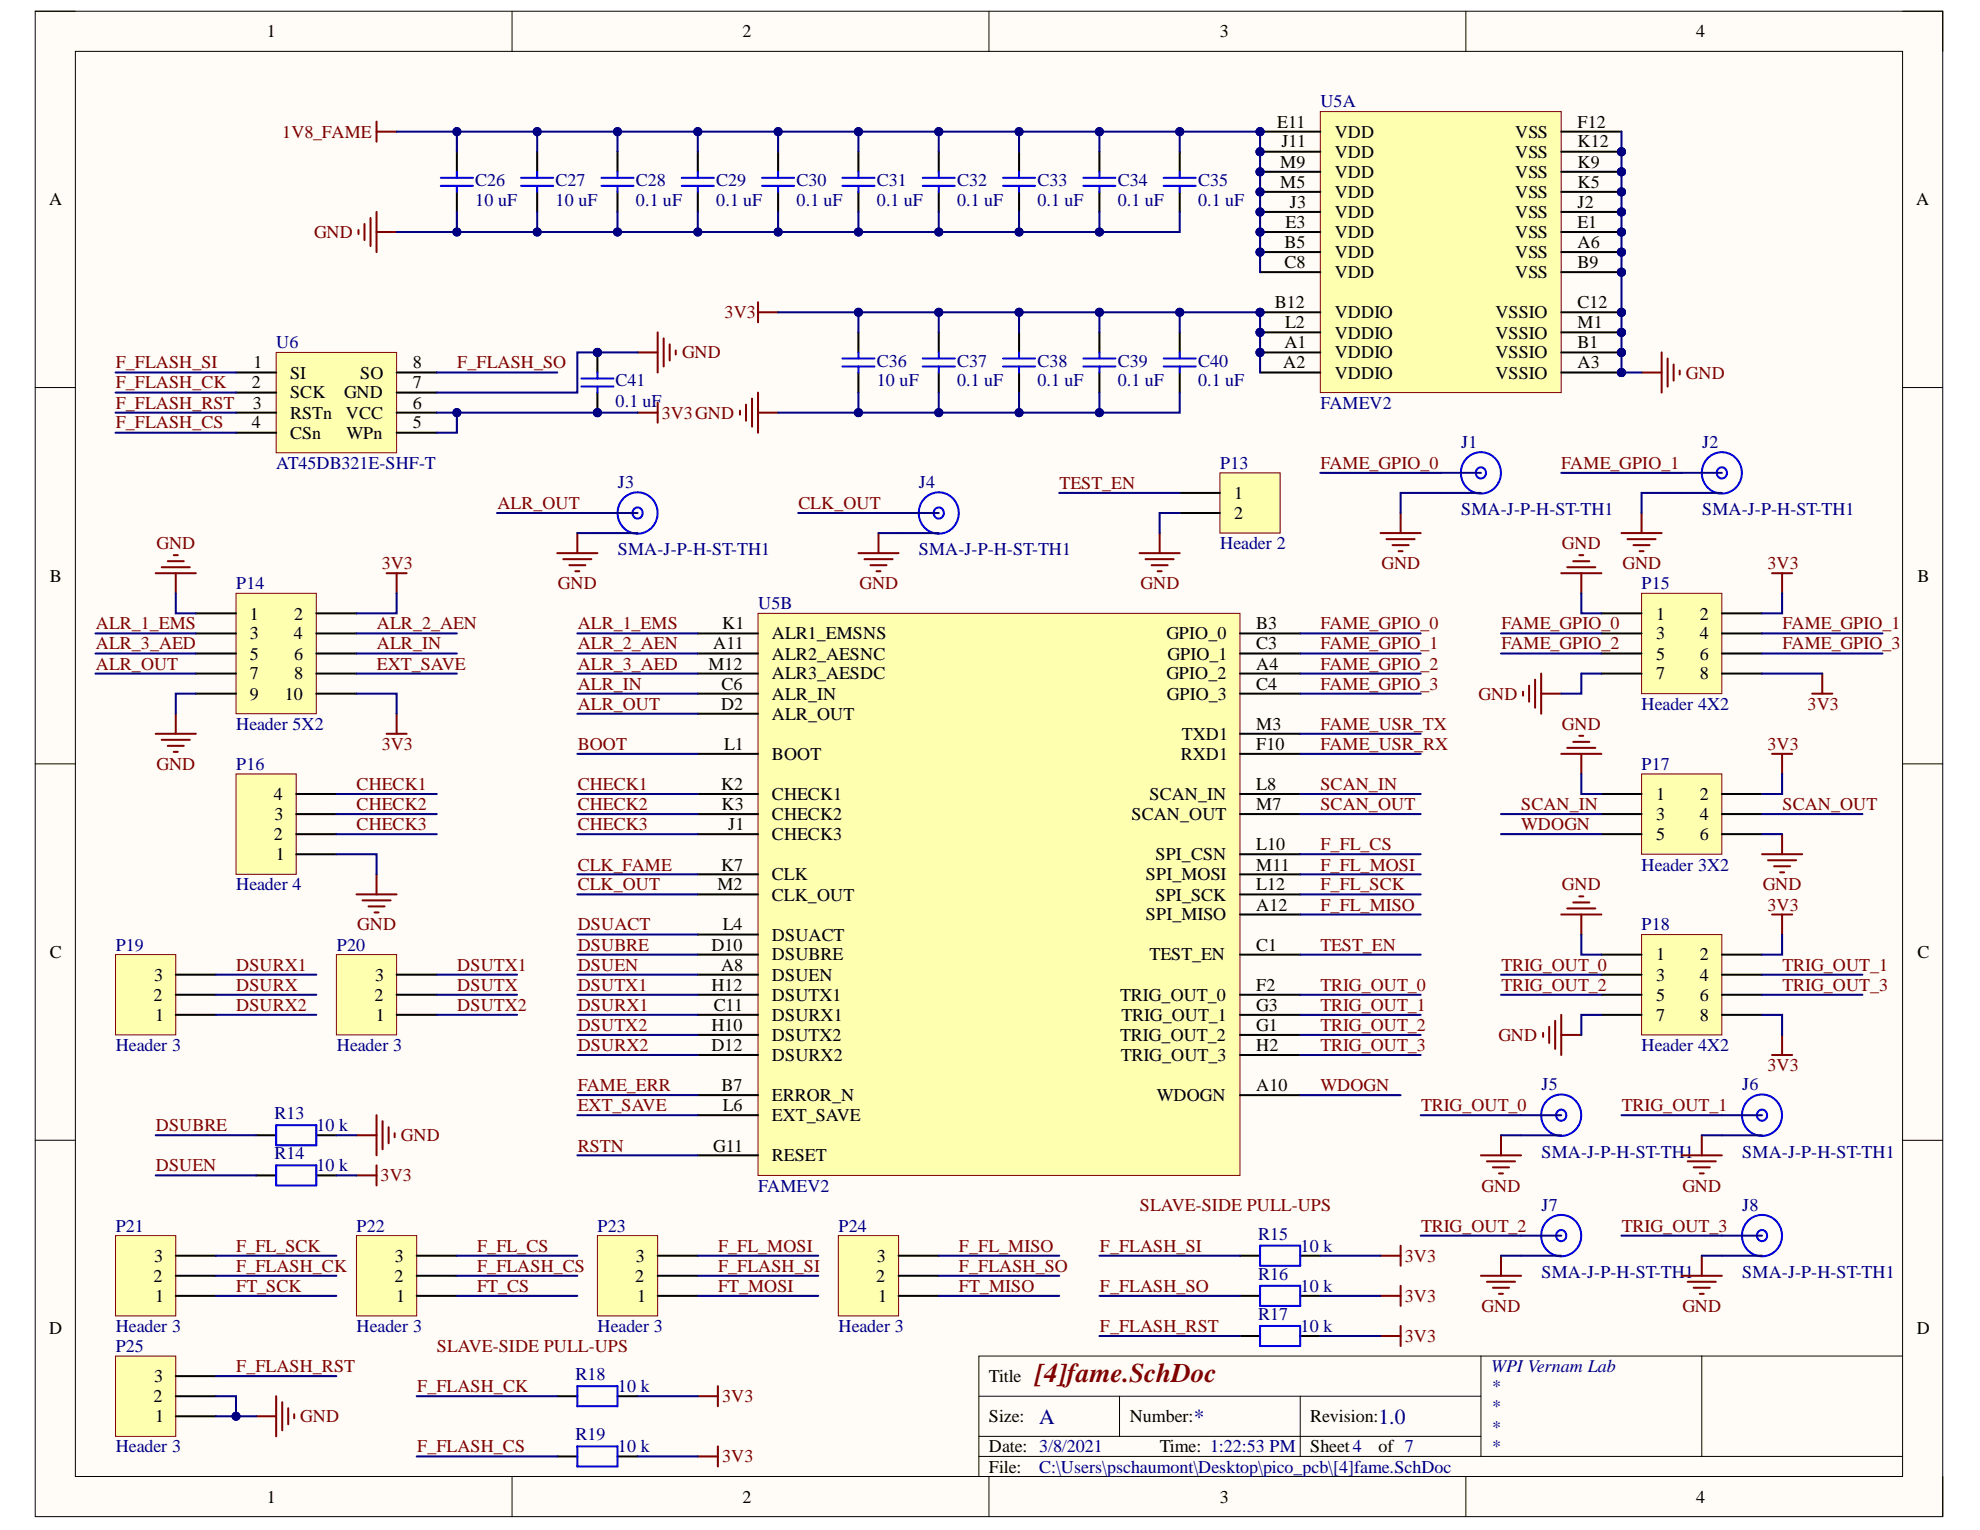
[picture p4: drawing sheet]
<svg xmlns="http://www.w3.org/2000/svg" width="279mm" height="216mm" viewBox="0 0 279 216" stroke-linecap="round" stroke-linejoin="round" font-family="sans-serif">
<defs><g id="words">
<text font-size="3.8" fill="#800000" x="146.1" y="195">[4]fame.SchDoc</text>
<g font-size="3" fill="#000080">
<text x="146.7" y="200.9">A</text>
<text x="168.5" y="200.9">*</text>
<text x="194.5" y="200.9">1.0</text>
</g>
<g font-size="2.5">
<text x="37.6" y="5.2">1</text>
<text x="104.8" y="5.2">2</text>
<text x="172.1" y="5.2">3</text>
<text x="239.3" y="5.2">4</text>
<text x="180.2" y="18">E11</text>
<text x="180.7" y="23.7">M9</text>
<text x="180.8" y="20.8">J11</text>
<text x="188.3" y="19.4">VDD</text>
<text x="188.3" y="22.2">VDD</text>
<text x="213.8" y="19.4">VSS</text>
<text x="213.8" y="22.2">VSS</text>
<text x="222.6" y="18">F12</text>
<text x="222.6" y="20.8">K12</text>
<text x="222.6" y="23.7">K9</text>
<text x="6.9" y="29">A</text>
<text x="180.7" y="26.5">M5</text>
<text x="182" y="29.3">J3</text>
<text x="188.3" y="25.1">VDD</text>
<text x="188.3" y="27.9">VDD</text>
<text x="213.8" y="25.1">VSS</text>
<text x="213.8" y="27.9">VSS</text>
<text x="222.6" y="26.5">K5</text>
<text x="222.6" y="29.3">J2</text>
<text x="270.4" y="29">A</text>
<text x="181.2" y="35">B5</text>
<text x="181.4" y="32.1">E3</text>
<text x="188.3" y="30.8">VDD</text>
<text x="188.3" y="33.6">VDD</text>
<text x="213.8" y="30.8">VSS</text>
<text x="213.8" y="33.6">VSS</text>
<text x="222.6" y="32.1">E1</text>
<text x="222.6" y="35">A6</text>
<text x="181.2" y="37.8">C8</text>
<text x="188.3" y="36.4">VDD</text>
<text x="188.3" y="39.2">VDD</text>
<text x="213.8" y="36.4">VSS</text>
<text x="213.8" y="39.2">VSS</text>
<text x="222.6" y="37.8">B9</text>
<text x="179.9" y="43.5">B12</text>
<text x="181.3" y="46.3">L2</text>
<text x="188.3" y="44.9">VDDIO</text>
<text x="188.3" y="47.8">VDDIO</text>
<text x="211" y="44.9">VSSIO</text>
<text x="211" y="47.8">VSSIO</text>
<text x="222.6" y="43.5">C12</text>
<text x="222.6" y="46.3">M1</text>
<text x="35.8" y="52">1</text>
<text x="40.9" y="53.4">SI</text>
<text x="50.8" y="53.4">SO</text>
<text x="58.3" y="52">8</text>
<text x="181.1" y="52">A2</text>
<text x="181.2" y="49.1">A1</text>
<text x="188.3" y="50.6">VDDIO</text>
<text x="188.3" y="53.4">VDDIO</text>
<text x="211" y="50.6">VSSIO</text>
<text x="211" y="53.4">VSSIO</text>
<text x="222.6" y="49.1">B1</text>
<text x="222.6" y="52">A3</text>
<text x="35.5" y="54.8">2</text>
<text x="35.7" y="57.7">3</text>
<text x="40.9" y="56.2">SCK</text>
<text x="40.9" y="59.1">RSTn</text>
<text x="48.5" y="56.2">GND</text>
<text x="48.8" y="59.1">VCC</text>
<text x="58.3" y="57.7">6</text>
<text x="58.3" y="54.8">7</text>
<text x="35.5" y="60.4">4</text>
<text x="40.9" y="61.9">CSn</text>
<text x="48.9" y="61.9">WPn</text>
<text x="58.3" y="60.4">5</text>
<text x="174.1" y="70.4">1</text>
<text x="174.1" y="73.2">2</text>
<text x="7" y="82.1">B</text>
<text x="270.6" y="82.1">B</text>
<text x="35.3" y="87.4">1</text>
<text x="41.5" y="87.4">2</text>
<text x="101.9" y="88.8">K1</text>
<text x="177.3" y="88.8">B3</text>
<text x="233.7" y="87.4">1</text>
<text x="239.9" y="87.4">2</text>
<text x="35.3" y="90.2">3</text>
<text x="35.3" y="93.1">5</text>
<text x="35.3" y="95.9">7</text>
<text x="41.4" y="90.2">4</text>
<text x="41.5" y="93.1">6</text>
<text x="41.5" y="95.9">8</text>
<text x="100" y="94.5">M12</text>
<text x="100.6" y="91.6">A11</text>
<text x="108.9" y="90.2">ALR1_EMSNS</text>
<text x="108.9" y="93.1">ALR2_AESNC</text>
<text x="108.9" y="95.9">ALR3_AESDC</text>
<text x="164.6" y="90.2">GPIO_0</text>
<text x="164.6" y="95.9">GPIO_2</text>
<text x="164.8" y="93.1">GPIO_1</text>
<text x="177.3" y="91.6">C3</text>
<text x="177.3" y="94.5">A4</text>
<text x="233.7" y="90.2">3</text>
<text x="233.7" y="93.1">5</text>
<text x="233.7" y="95.9">7</text>
<text x="239.9" y="90.2">4</text>
<text x="239.9" y="93.1">6</text>
<text x="239.9" y="95.9">8</text>
<text x="35.3" y="98.7">9</text>
<text x="40.2" y="98.7">10</text>
<text x="101.7" y="100.2">D2</text>
<text x="101.8" y="97.3">C6</text>
<text x="108.9" y="98.7">ALR_IN</text>
<text x="108.9" y="101.5">ALR_OUT</text>
<text x="164.7" y="98.7">GPIO_3</text>
<text x="177.3" y="97.3">C4</text>
<text x="102.2" y="105.8">L1</text>
<text x="108.9" y="107.2">BOOT</text>
<text x="166.6" y="107.2">RXD1</text>
<text x="166.8" y="104.4">TXD1</text>
<text x="177.3" y="103">M3</text>
<text x="177.3" y="105.8">F10</text>
<text x="38.7" y="112.9">4</text>
<text x="101.7" y="111.5">K2</text>
<text x="108.9" y="112.9">CHECK1</text>
<text x="162.2" y="112.9">SCAN_IN</text>
<text x="177.3" y="111.5">L8</text>
<text x="233.7" y="112.9">1</text>
<text x="239.9" y="112.9">2</text>
<text x="38.7" y="118.5">2</text>
<text x="38.7" y="115.7">3</text>
<text x="101.8" y="114.3">K3</text>
<text x="102.8" y="117.2">J1</text>
<text x="108.9" y="115.7">CHECK2</text>
<text x="108.9" y="118.5">CHECK3</text>
<text x="159.7" y="115.7">SCAN_OUT</text>
<text x="177.3" y="114.3">M7</text>
<text x="177.3" y="120">L10</text>
<text x="233.7" y="115.7">3</text>
<text x="233.7" y="118.5">5</text>
<text x="239.9" y="115.7">4</text>
<text x="239.9" y="118.5">6</text>
<text x="38.9" y="121.4">1</text>
<text x="101.2" y="125.6">M2</text>
<text x="101.7" y="122.8">K7</text>
<text x="108.9" y="124.2">CLK</text>
<text x="161.7" y="124.2">SPI_MOSI</text>
<text x="163.1" y="121.4">SPI_CSN</text>
<text x="177.3" y="122.8">M11</text>
<text x="177.3" y="125.6">L12</text>
<text x="102" y="131.3">L4</text>
<text x="108.9" y="127.1">CLK_OUT</text>
<text x="161.7" y="129.9">SPI_MISO</text>
<text x="163.1" y="127.1">SPI_SCK</text>
<text x="177.3" y="128.5">A12</text>
<text x="7" y="135.2">C</text>
<text x="100.4" y="134.2">D10</text>
<text x="101.7" y="137">A8</text>
<text x="108.9" y="132.7">DSUACT</text>
<text x="108.9" y="135.5">DSUBRE</text>
<text x="162.2" y="135.5">TEST_EN</text>
<text x="177.3" y="134.2">C1</text>
<text x="233.7" y="135.5">1</text>
<text x="239.9" y="135.5">2</text>
<text x="270.6" y="135.2">C</text>
<text x="21.7" y="141.2">2</text>
<text x="21.7" y="138.4">3</text>
<text x="52.9" y="141.2">2</text>
<text x="52.9" y="138.4">3</text>
<text x="100.4" y="139.8">H12</text>
<text x="100.7" y="142.6">C11</text>
<text x="108.9" y="138.4">DSUEN</text>
<text x="108.9" y="141.2">DSUTX1</text>
<text x="158.1" y="141.2">TRIG_OUT_0</text>
<text x="177.3" y="139.8">F2</text>
<text x="177.3" y="142.6">G3</text>
<text x="233.7" y="138.4">3</text>
<text x="233.7" y="141.2">5</text>
<text x="239.9" y="138.4">4</text>
<text x="239.9" y="141.2">6</text>
<text x="21.9" y="144.1">1</text>
<text x="53" y="144.1">1</text>
<text x="100.4" y="145.5">H10</text>
<text x="100.4" y="148.3">D12</text>
<text x="108.9" y="144.1">DSURX1</text>
<text x="108.9" y="146.9">DSUTX2</text>
<text x="108.9" y="149.7">DSURX2</text>
<text x="158.1" y="146.9">TRIG_OUT_2</text>
<text x="158.2" y="149.7">TRIG_OUT_3</text>
<text x="158.2" y="144.1">TRIG_OUT_1</text>
<text x="177.3" y="145.5">G1</text>
<text x="177.3" y="148.3">H2</text>
<text x="233.7" y="144.1">7</text>
<text x="239.9" y="144.1">8</text>
<text x="101.8" y="154">B7</text>
<text x="108.9" y="155.4">ERROR_N</text>
<text x="163.2" y="155.4">WDOGN</text>
<text x="177.3" y="154">A10</text>
<text x="102" y="156.8">L6</text>
<text x="108.9" y="158.2">EXT_SAVE</text>
<text x="100.6" y="162.5">G11</text>
<text x="108.9" y="163.8">RESET</text>
<text x="21.7" y="178.1">3</text>
<text x="55.7" y="178.1">3</text>
<text x="89.7" y="178.1">3</text>
<text x="123.7" y="178.1">3</text>
<text x="21.7" y="180.8">2</text>
<text x="21.9" y="183.7">1</text>
<text x="55.7" y="180.8">2</text>
<text x="55.9" y="183.7">1</text>
<text x="89.7" y="180.8">2</text>
<text x="89.9" y="183.7">1</text>
<text x="123.6" y="180.8">2</text>
<text x="123.9" y="183.7">1</text>
<text x="6.9" y="188.3">D</text>
<text x="270.5" y="188.3">D</text>
<text x="21.7" y="197.8">2</text>
<text x="21.7" y="195">3</text>
<text x="139.5" y="195">Title</text>
<text x="21.9" y="200.7">1</text>
<text x="139.5" y="200.7">Size:</text>
<text x="159.4" y="200.7">Number:</text>
<text x="184.9" y="200.7">Revision:</text>
<text x="139.5" y="204.9">Date: 3/8/2021</text>
<text x="139.5" y="207.8">File:</text>
<text x="163.7" y="204.9">Time: 1:22:53 PM</text>
<text x="184.9" y="204.9">Sheet4</text>
<text x="194.5" y="204.9">of 7</text>
<text x="37.6" y="212">1</text>
<text x="104.8" y="212">2</text>
<text x="172.1" y="212">3</text>
<text x="239.3" y="212">4</text>
</g>
<g font-size="2.5" fill="#000080">
<text x="186.3" y="15.1">U5A</text>
<text x="67.1" y="29.1">10 uF</text>
<text x="67.1" y="26.2">C26</text>
<text x="78.4" y="29.1">10 uF</text>
<text x="78.4" y="26.2">C27</text>
<text x="89.7" y="29.1">0.1 uF</text>
<text x="89.7" y="26.2">C28</text>
<text x="101.1" y="29.1">0.1 uF</text>
<text x="101.1" y="26.2">C29</text>
<text x="112.4" y="29.1">0.1 uF</text>
<text x="112.4" y="26.2">C30</text>
<text x="123.7" y="29.1">0.1 uF</text>
<text x="123.7" y="26.2">C31</text>
<text x="135.1" y="29.1">0.1 uF</text>
<text x="135.1" y="26.2">C32</text>
<text x="146.4" y="29.1">0.1 uF</text>
<text x="146.4" y="26.2">C33</text>
<text x="157.7" y="29.1">0.1 uF</text>
<text x="157.7" y="26.2">C34</text>
<text x="169.1" y="29.1">0.1 uF</text>
<text x="169.1" y="26.2">C35</text>
<text x="39" y="49.1">U6</text>
<text x="123.7" y="51.7">C36</text>
<text x="135.1" y="51.7">C37</text>
<text x="146.4" y="51.7">C38</text>
<text x="157.7" y="51.7">C39</text>
<text x="169.1" y="51.7">C40</text>
<text x="86.9" y="57.4">0.1 uF</text>
<text x="86.9" y="54.5">C41</text>
<text x="123.7" y="54.5">10 uF</text>
<text x="135.1" y="54.5">0.1 uF</text>
<text x="146.4" y="54.5">0.1 uF</text>
<text x="157.7" y="54.5">0.1 uF</text>
<text x="169.1" y="54.5">0.1 uF</text>
<text x="186.3" y="57.7">FAMEV2</text>
<text x="206.2" y="63.2">J1</text>
<text x="240.2" y="63.2">J2</text>
<text x="39" y="66.1">AT45DB321E-SHF-T</text>
<text x="87.2" y="68.9">J3</text>
<text x="129.7" y="68.9">J4</text>
<text x="172.2" y="66.1">P13</text>
<text x="172.2" y="77.4">Header 2</text>
<text x="206.2" y="72.7">SMA-J-P-H-ST-TH1</text>
<text x="240.2" y="72.7">SMA-J-P-H-ST-TH1</text>
<text x="33.3" y="83.1">P14</text>
<text x="87.2" y="78.4">SMA-J-P-H-ST-TH1</text>
<text x="129.7" y="78.4">SMA-J-P-H-ST-TH1</text>
<text x="231.7" y="83.1">P15</text>
<text x="107" y="86">U5B</text>
<text x="231.7" y="100.2">Header 4X2</text>
<text x="33.3" y="103">Header 5X2</text>
<text x="33.3" y="108.6">P16</text>
<text x="231.7" y="108.6">P17</text>
<text x="33.3" y="125.6">Header 4</text>
<text x="231.7" y="122.8">Header 3X2</text>
<text x="231.7" y="131.3">P18</text>
<text x="16.3" y="134.2">P19</text>
<text x="47.5" y="134.2">P20</text>
<text x="16.3" y="148.3">Header 3</text>
<text x="47.5" y="148.3">Header 3</text>
<text x="231.7" y="148.3">Header 4X2</text>
<text x="217.5" y="153.9">J5</text>
<text x="245.9" y="153.9">J6</text>
<text x="38.7" y="157.9">R13</text>
<text x="44.7" y="159.6">10 k</text>
<text x="38.7" y="163.6">R14</text>
<text x="44.7" y="165.3">10 k</text>
<text x="217.5" y="163.3">SMA-J-P-H-ST-TH1</text>
<text x="245.9" y="163.3">SMA-J-P-H-ST-TH1</text>
<text x="16.3" y="173.8">P21</text>
<text x="50.3" y="173.8">P22</text>
<text x="84.3" y="173.8">P23</text>
<text x="107" y="168.2">FAMEV2</text>
<text x="118.3" y="173.8">P24</text>
<text x="217.5" y="170.9">J7</text>
<text x="245.9" y="170.9">J8</text>
<text x="177.5" y="174.9">R15</text>
<text x="183.5" y="176.6">10 k</text>
<text x="177.5" y="180.6">R16</text>
<text x="183.5" y="182.3">10 k</text>
<text x="217.5" y="180.3">SMA-J-P-H-ST-TH1</text>
<text x="245.9" y="180.3">SMA-J-P-H-ST-TH1</text>
<text x="16.3" y="187.9">Header 3</text>
<text x="16.3" y="190.8">P25</text>
<text x="50.3" y="187.9">Header 3</text>
<text x="84.3" y="187.9">Header 3</text>
<text x="118.3" y="187.9">Header 3</text>
<text x="177.5" y="186.3">R17</text>
<text x="183.5" y="187.9">10 k</text>
<text x="81.2" y="194.7">R18</text>
<text x="87.2" y="196.5">10 k</text>
<text x="210.4" y="193.6">WPI Vernam Lab</text>
<text x="210.4" y="196.5">*</text>
<text x="81.2" y="203.2">R19</text>
<text x="210.4" y="199.3">*</text>
<text x="210.4" y="202.1">*</text>
<text x="16.3" y="204.9">Header 3</text>
<text x="87.2" y="204.9">10 k</text>
<text x="146.7" y="207.8">C:\Users\pschaumont\Desktop\pico_pcb\[4]fame.SchDoc</text>
<text x="210.4" y="204.9">*</text>
</g>
<g font-size="2.5" fill="#800000">
<text x="39.8" y="19.4">1V8_FAME</text>
<text x="44.3" y="33.6">GND</text>
<text x="102.3" y="44.9">3V3</text>
<text x="16.3" y="52">F_FLASH_SI</text>
<text x="64.5" y="52">F_FLASH_SO</text>
<text x="96.2" y="50.6">GND</text>
<text x="237.9" y="53.4">GND</text>
<text x="16.3" y="54.8">F_FLASH_CK</text>
<text x="16.3" y="57.7">F_FLASH_RST</text>
<text x="93.4" y="59.1">3V3GND</text>
<text x="16.3" y="60.4">F_FLASH_CS</text>
<text x="70.2" y="71.8">ALR_OUT</text>
<text x="112.7" y="71.8">CLK_OUT</text>
<text x="149.5" y="69">TEST_EN</text>
<text x="186.3" y="66.1">FAME_GPIO_0</text>
<text x="220.3" y="66.1">FAME_GPIO_1</text>
<text x="22.1" y="77.4">GND</text>
<text x="220.4" y="77.4">GND</text>
<text x="53.9" y="80.3">3V3</text>
<text x="78.7" y="83.1">GND</text>
<text x="121.3" y="83.1">GND</text>
<text x="160.9" y="83.1">GND</text>
<text x="194.9" y="80.3">GND</text>
<text x="228.9" y="80.3">GND</text>
<text x="249.4" y="80.3">3V3</text>
<text x="13.5" y="88.8">ALR_1_EMS</text>
<text x="53.2" y="88.8">ALR_2_AEN</text>
<text x="81.5" y="88.8">ALR_1_EMS</text>
<text x="186.3" y="88.8">FAME_GPIO_0</text>
<text x="211.9" y="88.8">FAME_GPIO_0</text>
<text x="251.5" y="88.8">FAME_GPIO_1</text>
<text x="13.5" y="91.6">ALR_3_AED</text>
<text x="13.5" y="94.5">ALR_OUT</text>
<text x="53.2" y="91.6">ALR_IN</text>
<text x="53.2" y="94.5">EXT_SAVE</text>
<text x="81.5" y="91.6">ALR_2_AEN</text>
<text x="81.5" y="94.5">ALR_3_AED</text>
<text x="186.3" y="91.6">FAME_GPIO_1</text>
<text x="186.3" y="94.5">FAME_GPIO_2</text>
<text x="211.9" y="91.6">FAME_GPIO_2</text>
<text x="251.5" y="91.6">FAME_GPIO_3</text>
<text x="81.5" y="97.3">ALR_IN</text>
<text x="81.5" y="100.2">ALR_OUT</text>
<text x="186.3" y="97.3">FAME_GPIO_3</text>
<text x="208.6" y="98.7">GND</text>
<text x="255.1" y="100.2">3V3</text>
<text x="53.9" y="105.8">3V3</text>
<text x="81.5" y="105.8">BOOT</text>
<text x="186.3" y="103">FAME_USR_TX</text>
<text x="186.3" y="105.8">FAME_USR_RX</text>
<text x="220.4" y="103">GND</text>
<text x="249.4" y="105.8">3V3</text>
<text x="22.1" y="108.6">GND</text>
<text x="50.3" y="111.5">CHECK1</text>
<text x="81.5" y="111.5">CHECK1</text>
<text x="186.3" y="111.5">SCAN_IN</text>
<text x="50.3" y="114.3">CHECK2</text>
<text x="50.3" y="117.2">CHECK3</text>
<text x="81.5" y="114.3">CHECK2</text>
<text x="81.5" y="117.2">CHECK3</text>
<text x="186.3" y="114.3">SCAN_OUT</text>
<text x="186.3" y="120">F_FL_CS</text>
<text x="214.7" y="114.3">SCAN_IN</text>
<text x="214.7" y="117.2">WDOGN</text>
<text x="251.5" y="114.3">SCAN_OUT</text>
<text x="81.5" y="122.8">CLK_FAME</text>
<text x="81.5" y="125.6">CLK_OUT</text>
<text x="186.3" y="122.8">F_FL_MOSI</text>
<text x="186.3" y="125.6">F_FL_SCK</text>
<text x="220.4" y="125.6">GND</text>
<text x="248.7" y="125.6">GND</text>
<text x="50.4" y="131.3">GND</text>
<text x="81.5" y="131.3">DSUACT</text>
<text x="186.3" y="128.5">F_FL_MISO</text>
<text x="249.4" y="128.5">3V3</text>
<text x="33.3" y="137">DSURX1</text>
<text x="64.5" y="137">DSUTX1</text>
<text x="81.5" y="134.2">DSUBRE</text>
<text x="81.5" y="137">DSUEN</text>
<text x="186.3" y="134.2">TEST_EN</text>
<text x="211.9" y="137">TRIG_OUT_0</text>
<text x="251.5" y="137">TRIG_OUT_1</text>
<text x="33.3" y="139.8">DSURX</text>
<text x="33.3" y="142.6">DSURX2</text>
<text x="64.5" y="139.8">DSUTX</text>
<text x="64.5" y="142.6">DSUTX2</text>
<text x="81.5" y="139.8">DSUTX1</text>
<text x="81.5" y="142.6">DSURX1</text>
<text x="186.3" y="139.8">TRIG_OUT_0</text>
<text x="186.3" y="142.6">TRIG_OUT_1</text>
<text x="211.9" y="139.8">TRIG_OUT_2</text>
<text x="251.5" y="139.8">TRIG_OUT_3</text>
<text x="81.5" y="145.5">DSUTX2</text>
<text x="81.5" y="148.3">DSURX2</text>
<text x="186.3" y="145.5">TRIG_OUT_2</text>
<text x="186.3" y="148.3">TRIG_OUT_3</text>
<text x="211.4" y="146.9">GND</text>
<text x="81.5" y="154">FAME_ERR</text>
<text x="186.3" y="154">WDOGN</text>
<text x="249.4" y="151.2">3V3</text>
<text x="22" y="159.6">DSUBRE</text>
<text x="56.6" y="161.1">GND</text>
<text x="81.5" y="156.8">EXT_SAVE</text>
<text x="200.5" y="156.8">TRIG_OUT_0</text>
<text x="228.9" y="156.8">TRIG_OUT_1</text>
<text x="22" y="165.3">DSUEN</text>
<text x="53.7" y="166.7">3V3</text>
<text x="81.5" y="162.5">RSTN</text>
<text x="160.9" y="170.9">SLAVE-SIDE PULL-UPS</text>
<text x="200.5" y="173.8">TRIG_OUT_2</text>
<text x="209.1" y="168.2">GND</text>
<text x="228.9" y="173.8">TRIG_OUT_3</text>
<text x="237.4" y="168.2">GND</text>
<text x="33.3" y="179.5">F_FLASH_CK</text>
<text x="33.3" y="176.6">F_FL_SCK</text>
<text x="67.3" y="179.5">F_FLASH_CS</text>
<text x="67.3" y="176.6">F_FL_CS</text>
<text x="101.3" y="179.5">F_FLASH_SI</text>
<text x="101.3" y="176.6">F_FL_MOSI</text>
<text x="135.3" y="179.5">F_FLASH_SO</text>
<text x="135.3" y="176.6">F_FL_MISO</text>
<text x="155.2" y="176.6">F_FLASH_SI</text>
<text x="198.2" y="178.1">3V3</text>
<text x="33.3" y="182.3">FT_SCK</text>
<text x="67.3" y="182.3">FT_CS</text>
<text x="101.3" y="182.3">FT_MOSI</text>
<text x="135.3" y="182.3">FT_MISO</text>
<text x="155.2" y="182.3">F_FLASH_SO</text>
<text x="198.2" y="183.7">3V3</text>
<text x="209.1" y="185.2">GND</text>
<text x="237.4" y="185.2">GND</text>
<text x="61.7" y="190.8">SLAVE-SIDE PULL-UPS</text>
<text x="155.2" y="187.9">F_FLASH_RST</text>
<text x="198.2" y="189.4">3V3</text>
<text x="33.3" y="193.6">F_FLASH_RST</text>
<text x="58.9" y="196.5">F_FLASH_CK</text>
<text x="101.9" y="197.8">3V3</text>
<text x="42.4" y="200.7">GND</text>
<text x="58.9" y="204.9">F_FLASH_CS</text>
<text x="101.9" y="206.4">3V3</text>
</g>
</g></defs>
<path d="M5 1.6h269.1v212.4h-269.1z" fill-rule="evenodd" fill="#fffcf8"/>
<path d="M5 1.6h269.1v212.4h-269.1z" fill="none" stroke="#000" stroke-width=".14"/>
<path d="M10.6 7.2h257.9v201.2h-257.9z" fill-rule="evenodd" fill="#fffcf8"/>
<g fill="none" stroke="#000" stroke-width=".14">
<path d="M5 1.6h5.6M10.6 7.2h257.9v201.2h-257.9zM72.3 1.6v5.6M139.5 1.6v5.6M206.9 1.6v5.6M268.5 1.6h5.6v5.6M5 54.7h5.6M268.5 54.7h5.6M5 107.8h5.6M268.5 107.8h5.6M5 160.9h5.6M268.5 160.9h5.6"/>
<path d="M138.1 197h70.9M158 197v5.7M183.5 197v8.5M209 191.4v14.1M240.1 191.4v14.1M268.5 191.4h-130.4v17M72.3 208.4v5.6M138.1 205.5h130.4M138.1 202.7h70.9M139.5 208.4v5.6M206.9 208.4v5.6M274.1 208.4v5.6"/>
</g>
<circle cx="177.8" cy="18.6" r=".57" fill="#000080"/>
<circle cx="177.8" cy="18.6" r=".57" fill="none" stroke="#000080" stroke-width=".14"/>
<circle cx="177.8" cy="21.4" r=".57" fill="#000080"/>
<circle cx="177.8" cy="21.4" r=".57" fill="none" stroke="#000080" stroke-width=".14"/>
<circle cx="177.8" cy="24.2" r=".57" fill="#000080"/>
<circle cx="177.8" cy="24.2" r=".57" fill="none" stroke="#000080" stroke-width=".14"/>
<circle cx="177.8" cy="27.1" r=".57" fill="#000080"/>
<circle cx="177.8" cy="27.1" r=".57" fill="none" stroke="#000080" stroke-width=".14"/>
<circle cx="177.8" cy="29.9" r=".57" fill="#000080"/>
<circle cx="177.8" cy="29.9" r=".57" fill="none" stroke="#000080" stroke-width=".14"/>
<circle cx="177.8" cy="32.7" r=".57" fill="#000080"/>
<circle cx="177.8" cy="32.7" r=".57" fill="none" stroke="#000080" stroke-width=".14"/>
<circle cx="177.8" cy="35.6" r=".57" fill="#000080"/>
<circle cx="177.8" cy="35.6" r=".57" fill="none" stroke="#000080" stroke-width=".14"/>
<circle cx="177.8" cy="44.1" r=".57" fill="#000080"/>
<circle cx="177.8" cy="44.1" r=".57" fill="none" stroke="#000080" stroke-width=".14"/>
<circle cx="177.8" cy="46.9" r=".57" fill="#000080"/>
<circle cx="177.8" cy="46.9" r=".57" fill="none" stroke="#000080" stroke-width=".14"/>
<circle cx="177.8" cy="49.7" r=".57" fill="#000080"/>
<circle cx="177.8" cy="49.7" r=".57" fill="none" stroke="#000080" stroke-width=".14"/>
<circle cx="228.8" cy="21.4" r=".57" fill="#000080"/>
<circle cx="228.8" cy="21.4" r=".57" fill="none" stroke="#000080" stroke-width=".14"/>
<circle cx="228.8" cy="24.2" r=".57" fill="#000080"/>
<circle cx="228.8" cy="24.2" r=".57" fill="none" stroke="#000080" stroke-width=".14"/>
<circle cx="228.8" cy="27.1" r=".57" fill="#000080"/>
<circle cx="228.8" cy="27.1" r=".57" fill="none" stroke="#000080" stroke-width=".14"/>
<circle cx="228.8" cy="29.9" r=".57" fill="#000080"/>
<circle cx="228.8" cy="29.9" r=".57" fill="none" stroke="#000080" stroke-width=".14"/>
<circle cx="228.8" cy="32.7" r=".57" fill="#000080"/>
<circle cx="228.8" cy="32.7" r=".57" fill="none" stroke="#000080" stroke-width=".14"/>
<circle cx="228.8" cy="35.6" r=".57" fill="#000080"/>
<circle cx="228.8" cy="35.6" r=".57" fill="none" stroke="#000080" stroke-width=".14"/>
<circle cx="228.8" cy="38.4" r=".57" fill="#000080"/>
<circle cx="228.8" cy="38.4" r=".57" fill="none" stroke="#000080" stroke-width=".14"/>
<circle cx="228.8" cy="44.1" r=".57" fill="#000080"/>
<circle cx="228.8" cy="44.1" r=".57" fill="none" stroke="#000080" stroke-width=".14"/>
<circle cx="228.8" cy="46.9" r=".57" fill="#000080"/>
<circle cx="228.8" cy="46.9" r=".57" fill="none" stroke="#000080" stroke-width=".14"/>
<circle cx="228.8" cy="49.7" r=".57" fill="#000080"/>
<circle cx="228.8" cy="49.7" r=".57" fill="none" stroke="#000080" stroke-width=".14"/>
<circle cx="228.8" cy="52.6" r=".57" fill="#000080"/>
<circle cx="228.8" cy="52.6" r=".57" fill="none" stroke="#000080" stroke-width=".14"/>
<path d="M186.3 15.7h34v39.7h-34z" fill-rule="evenodd" fill="#ffffb0"/>
<path d="M186.3 15.7h34v39.7h-34z" fill="none" stroke="#800000" stroke-width=".14"/>
<path d="M177.8 18.6h8.5" fill="none" stroke="#000" stroke-width=".29"/>
<circle cx="177.8" cy="18.6" r=".57" fill="#000080"/>
<circle cx="177.8" cy="18.6" r=".57" fill="none" stroke="#000080" stroke-width=".14"/>
<path d="M177.8 21.4h8.5" fill="none" stroke="#000" stroke-width=".29"/>
<circle cx="177.8" cy="21.4" r=".57" fill="#000080"/>
<circle cx="177.8" cy="21.4" r=".57" fill="none" stroke="#000080" stroke-width=".14"/>
<path d="M177.8 24.2h8.5" fill="none" stroke="#000" stroke-width=".29"/>
<circle cx="177.8" cy="24.2" r=".57" fill="#000080"/>
<circle cx="177.8" cy="24.2" r=".57" fill="none" stroke="#000080" stroke-width=".14"/>
<path d="M177.8 27.1h8.5" fill="none" stroke="#000" stroke-width=".29"/>
<circle cx="177.8" cy="27.1" r=".57" fill="#000080"/>
<circle cx="177.8" cy="27.1" r=".57" fill="none" stroke="#000080" stroke-width=".14"/>
<path d="M177.8 29.9h8.5" fill="none" stroke="#000" stroke-width=".29"/>
<circle cx="177.8" cy="29.9" r=".57" fill="#000080"/>
<circle cx="177.8" cy="29.9" r=".57" fill="none" stroke="#000080" stroke-width=".14"/>
<path d="M177.8 32.7h8.5" fill="none" stroke="#000" stroke-width=".29"/>
<circle cx="177.8" cy="32.7" r=".57" fill="#000080"/>
<circle cx="177.8" cy="32.7" r=".57" fill="none" stroke="#000080" stroke-width=".14"/>
<path d="M177.8 35.6h8.5" fill="none" stroke="#000" stroke-width=".29"/>
<circle cx="177.8" cy="35.6" r=".57" fill="#000080"/>
<circle cx="177.8" cy="35.6" r=".57" fill="none" stroke="#000080" stroke-width=".14"/>
<path d="M177.8 38.4h8.5M177.8 44.1h8.5" fill="none" stroke="#000" stroke-width=".29"/>
<circle cx="177.8" cy="44.1" r=".57" fill="#000080"/>
<circle cx="177.8" cy="44.1" r=".57" fill="none" stroke="#000080" stroke-width=".14"/>
<path d="M177.8 46.9h8.5" fill="none" stroke="#000" stroke-width=".29"/>
<circle cx="177.8" cy="46.9" r=".57" fill="#000080"/>
<circle cx="177.8" cy="46.9" r=".57" fill="none" stroke="#000080" stroke-width=".14"/>
<path d="M177.8 49.7h8.5" fill="none" stroke="#000" stroke-width=".29"/>
<circle cx="177.8" cy="49.7" r=".57" fill="#000080"/>
<circle cx="177.8" cy="49.7" r=".57" fill="none" stroke="#000080" stroke-width=".14"/>
<path d="M220.3 18.6h8.5M220.3 21.4h8.5M177.8 52.6h8.5" fill="none" stroke="#000" stroke-width=".29"/>
<circle cx="228.8" cy="21.4" r=".57" fill="#000080"/>
<circle cx="228.8" cy="21.4" r=".57" fill="none" stroke="#000080" stroke-width=".14"/>
<path d="M220.3 24.2h8.5" fill="none" stroke="#000" stroke-width=".29"/>
<circle cx="228.8" cy="24.2" r=".57" fill="#000080"/>
<circle cx="228.8" cy="24.2" r=".57" fill="none" stroke="#000080" stroke-width=".14"/>
<path d="M220.3 27.1h8.5" fill="none" stroke="#000" stroke-width=".29"/>
<circle cx="228.8" cy="27.1" r=".57" fill="#000080"/>
<circle cx="228.8" cy="27.1" r=".57" fill="none" stroke="#000080" stroke-width=".14"/>
<path d="M220.3 29.9h8.5" fill="none" stroke="#000" stroke-width=".29"/>
<circle cx="228.8" cy="29.9" r=".57" fill="#000080"/>
<circle cx="228.8" cy="29.9" r=".57" fill="none" stroke="#000080" stroke-width=".14"/>
<path d="M220.3 32.7h8.5" fill="none" stroke="#000" stroke-width=".29"/>
<circle cx="228.8" cy="32.7" r=".57" fill="#000080"/>
<circle cx="228.8" cy="32.7" r=".57" fill="none" stroke="#000080" stroke-width=".14"/>
<path d="M220.3 35.6h8.5" fill="none" stroke="#000" stroke-width=".29"/>
<circle cx="228.8" cy="35.6" r=".57" fill="#000080"/>
<circle cx="228.8" cy="35.6" r=".57" fill="none" stroke="#000080" stroke-width=".14"/>
<path d="M220.3 38.4h8.5" fill="none" stroke="#000" stroke-width=".29"/>
<circle cx="228.8" cy="38.4" r=".57" fill="#000080"/>
<circle cx="228.8" cy="38.4" r=".57" fill="none" stroke="#000080" stroke-width=".14"/>
<path d="M220.3 44.1h8.5" fill="none" stroke="#000" stroke-width=".29"/>
<circle cx="228.8" cy="44.1" r=".57" fill="#000080"/>
<circle cx="228.8" cy="44.1" r=".57" fill="none" stroke="#000080" stroke-width=".14"/>
<path d="M220.3 46.9h8.5" fill="none" stroke="#000" stroke-width=".29"/>
<circle cx="228.8" cy="46.9" r=".57" fill="#000080"/>
<circle cx="228.8" cy="46.9" r=".57" fill="none" stroke="#000080" stroke-width=".14"/>
<path d="M220.3 49.7h8.5" fill="none" stroke="#000" stroke-width=".29"/>
<circle cx="228.8" cy="49.7" r=".57" fill="#000080"/>
<circle cx="228.8" cy="49.7" r=".57" fill="none" stroke="#000080" stroke-width=".14"/>
<path d="M220.3 52.6h8.5" fill="none" stroke="#000" stroke-width=".29"/>
<circle cx="228.8" cy="52.6" r=".57" fill="#000080"/>
<circle cx="228.8" cy="52.6" r=".57" fill="none" stroke="#000080" stroke-width=".14"/>
<path d="M107 86.6h68v79.3h-68z" fill-rule="evenodd" fill="#ffffb0"/>
<path d="M107 86.6h68v79.3h-68z" fill="none" stroke="#800000" stroke-width=".14"/>
<g fill="none" stroke="#000" stroke-width=".29">
<path d="M64.5 21.4v2.8M64.5 27.1v2.8M75.8 21.4v2.8M75.8 27.1v2.8M87.1 21.4v2.8M87.1 27.1v2.8M98.5 21.4v2.8M98.5 27.1v2.8M109.8 21.4v2.8M109.8 27.1v2.8M121.1 21.4v2.8M121.1 27.1v2.8"/>
<path d="M132.5 21.4v2.8M132.5 27.1v2.8M143.8 21.4v2.8M143.8 27.1v2.8M155.1 21.4v2.8M155.1 27.1v2.8M166.5 21.4v2.8M166.5 27.1v2.8M121.1 46.9v2.8M121.1 52.6v2.8M132.5 46.9v2.8M132.5 52.6v2.8"/>
<path d="M143.8 46.9v2.8M143.8 52.6v2.8M155.1 46.9v2.8M155.1 52.6v2.8M166.5 46.9v2.8M166.5 52.6v2.8M98.5 89.4h8.5M98.5 92.2h8.5M98.5 95h8.5M98.5 97.9h8.5M175 89.4h8.5M175 92.2h8.5"/>
<path d="M175 95h8.5M175 97.9h8.5M98.5 100.7h8.5M98.5 106.4h8.5M98.5 112h8.5M98.5 114.9h8.5M98.5 117.7h8.5M175 106.4h8.5M175 112h8.5M175 114.9h8.5M175 103.5h8.5M98.5 123.4h8.5"/>
<path d="M98.5 126.2h8.5M98.5 131.9h8.5M98.5 134.7h8.5M98.5 137.5h8.5M175 123.4h8.5M175 126.2h8.5M175 120.5h8.5M175 129h8.5M175 134.7h8.5M98.5 140.4h8.5M98.5 143.2h8.5M98.5 146h8.5"/>
<path d="M98.5 148.9h8.5M98.5 154.5h8.5M98.5 157.4h8.5M175 140.4h8.5M175 143.2h8.5M175 146h8.5M175 148.9h8.5M175 154.5h8.5M98.5 163h8.5"/>
</g>
<g fill="none" stroke="#800000" stroke-width=".29">
<path d="M53.1 17.2v2.8M53.1 18.6h2.9M50.6 32.5v.5M51.4 31.6v2.3M52.3 30.8v3.9M53.1 29.9v5.7M53.1 32.7h2.9M104.4 57.9v.6M105.3 57.1v2.3M106.1 56.2v4M107 42.7v2.8M107 55.4v5.7"/>
<path d="M107 44.1h2.8M107 58.2h2.8M231.6 52.6h2.9M234.5 49.7v5.7M235.3 50.6v4M236.2 51.4v2.3M237 52.3v.6"/>
</g>
<g fill="none" stroke="#00f" stroke-width=".29">
<path d="M62.2 25.1h4.5M62.2 26.2h4.5M64.5 24.2v.9M64.5 26.2v.9M73.5 25.1h4.6M73.5 26.2h4.6M75.8 24.2v.9M75.8 26.2v.9M84.9 25.1h4.5M84.9 26.2h4.5M87.1 24.2v.9M87.1 26.2v.9"/>
<path d="M96.2 25.1h4.5M96.2 26.2h4.5M98.5 24.2v.9M98.5 26.2v.9M107.5 25.1h4.6M107.5 26.2h4.6M109.8 24.2v.9M109.8 26.2v.9M118.9 25.1h4.5M118.9 26.2h4.5M121.1 24.2v.9M121.1 26.2v.9"/>
<path d="M130.2 25.1h4.5M130.2 26.2h4.5M132.5 24.2v.9M132.5 26.2v.9M141.5 25.1h4.6M141.5 26.2h4.6M143.8 24.2v.9M143.8 26.2v.9M152.9 25.1h4.5M152.9 26.2h4.5M155.1 24.2v.9M155.1 26.2v.9"/>
<path d="M164.2 25.1h4.5M164.2 26.2h4.5M166.5 24.2v.9M166.5 26.2v.9M118.9 50.6h4.5M118.9 51.7h4.5M121.1 49.7v.9M121.1 51.7v.9M130.2 50.6h4.5M130.2 51.7h4.5M132.5 49.7v.9M132.5 51.7v.9"/>
<path d="M141.5 50.6h4.6M141.5 51.7h4.6M143.8 49.7v.9M143.8 51.7v.9M152.9 50.6h4.5M152.9 51.7h4.5M155.1 49.7v.9M155.1 51.7v.9M164.2 50.6h4.5M164.2 51.7h4.5M166.5 49.7v.9M166.5 51.7v.9"/>
</g>
<path d="M39 49.7h17v14.2h-17z" fill-rule="evenodd" fill="#ffffb0"/>
<path d="M39 49.7h17v14.2h-17z" fill="none" stroke="#800000" stroke-width=".14"/>
<path d="M33.3 52.6h5.7M33.3 55.4h5.7M33.3 58.2h5.7M56 52.6h5.6M56 55.4h5.6M56 58.2h5.6M33.3 61.1h5.7M56 61.1h5.6" fill="none" stroke="#000" stroke-width=".29"/>
<path d="M33.3 109.2h8.5v14.2h-8.5z" fill-rule="evenodd" fill="#ffffb0"/>
<path d="M33.3 109.2h8.5v14.2h-8.5z" fill="none" stroke="#800000" stroke-width=".14"/>
<path d="M41.8 117.7h5.7M41.8 114.9h5.7M41.8 112h5.7M41.8 120.5h5.7" fill="none" stroke="#000" stroke-width=".29"/>
<g fill="none" stroke="#800000" stroke-width=".29">
<path d="M23.7 79.2h2.2M24.5 78.3h.6M78.6 78.1h5.7M79.5 78.9h3.9M80.3 79.8h2.3M81.5 75.2v2.9M121.1 78.1h5.7M122 78.9h4M122.8 79.8h2.3M124 75.2v2.9M222 79.2h2.3M222.9 78.3h.5"/>
<path d="M22 80.9h5.6M22.8 80h4M24.8 80.9v2.8M54.6 80.9h2.8M56 80.9v2.8M81.2 80.6h.6M123.7 80.6h.6M220.3 80.9h5.7M221.2 80h3.9M223.1 80.9v2.8M250.1 80.9h2.8M251.5 80.9v2.8"/>
<path d="M50.3 126.2h5.7M51.2 127.1h3.9M52 127.9h2.3M52.8 128.8h.6M53.1 123.4v2.8M220.3 129h5.7M221.2 128.2h3.9M222 127.3h2.3M222.9 126.5h.5M223.1 129v2.9M53.1 157.4v5.6M54 158.2v4"/>
<path d="M54.8 159.1v2.2M55.7 159.9v.6M50.3 165.9h2.8M50.3 160.2h2.8M53.1 164.4v2.9M209 163h5.6M209.8 163.9h4M210.7 164.7h2.2M211.5 165.6h.6M211.8 160.2v2.8M211.8 177.2v2.8M237.3 163h5.7"/>
<path d="M238.2 163.9h3.9M239 164.7h2.3M239.9 165.6h.5M240.1 160.2v2.8M240.1 177.2v2.8M209 180h5.6M209.8 180.9h4M210.7 181.7h2.2M211.5 182.6h.6M237.3 180h5.7M238.2 180.9h3.9M239 181.7h2.3"/>
<path d="M239.9 182.6h.5"/>
</g>
<path d="M90.7 72.6a.75 .75 0 0 0-.8-1 .75 .75 0 0 0-.6 1.2 .69 .69 0 0 0 .7 .4 .69 .69 0 0 0 .6-.5M92.4 73.8a2.88 2.88 0 0 0-2.6-4.3 2.88 2.88 0 0 0-2.2 4.6 2.77 2.77 0 0 0 4.8-.2M133.2 72.6a.75 .75 0 0 0-.8-1 .75 .75 0 0 0-.6 1.2 .69 .69 0 0 0 .7 .4 .69 .69 0 0 0 .6-.5M134.9 73.8a2.88 2.88 0 0 0-2.6-4.3 2.88 2.88 0 0 0-2.2 4.6 2.77 2.77 0 0 0 4.8-.2M221 157.6a.75 .75 0 0 0-.8-1 .75 .75 0 0 0-.5 1.1 .7 .7 0 0 0 .6 .5 .7 .7 0 0 0 .7-.5M222.8 158.8a2.88 2.88 0 0 0-2.6-4.4 2.88 2.88 0 0 0-2.2 4.6 2.78 2.78 0 0 0 4.7-.2M249.3 157.6a.76 .76 0 0 0-.4-1 .76 .76 0 0 0-1 .4 .76 .76 0 0 0 .3 1 .69 .69 0 0 0 1.1-.3M251.1 158.8a2.88 2.88 0 0 0-2.6-4.4 2.88 2.88 0 0 0-2.2 4.6 2.78 2.78 0 0 0 4.8-.2M221 174.6a.75 .75 0 0 0-.8-1 .75 .75 0 0 0-.5 1.1 .7 .7 0 0 0 .6 .4 .7 .7 0 0 0 .7-.4M222.8 175.8a2.88 2.88 0 0 0-2.6-4.4 2.88 2.88 0 0 0-2.2 4.6 2.78 2.78 0 0 0 4.7-.2M249.3 174.6a.76 .76 0 0 0-.4-1 .76 .76 0 0 0-1 .4 .76 .76 0 0 0 .3 1 .69 .69 0 0 0 1.1-.3M251.1 175.8a2.88 2.88 0 0 0-2.6-4.4 2.88 2.88 0 0 0-2.2 4.6 2.78 2.78 0 0 0 4.8-.2" fill="none" stroke="#00f" stroke-width=".29"/>
<path d="M84.3 72.4h5.7M84.3 75.2h5.7M126.8 72.4h5.7M126.8 75.2h5.7M214.6 157.4h5.7M243 157.4h5.6M214.6 160.2h5.7M214.6 174.4h5.7M214.6 177.2h5.7M243 160.2h5.6M243 174.4h5.6M243 177.2h5.6" fill="none" stroke="#11037f" stroke-width=".29"/>
<path d="M231.6 109.2h11.4v11.3h-11.4z" fill-rule="evenodd" fill="#ffffb0"/>
<path d="M231.6 109.2h11.4v11.3h-11.4z" fill="none" stroke="#800000" stroke-width=".14"/>
<path d="M226 112h5.6M226 114.9h5.6M226 117.7h5.6M243 112h5.6M243 114.9h5.6M243 117.7h5.6" fill="none" stroke="#000" stroke-width=".29"/>
<g fill="none" stroke="#800000" stroke-width=".29">
<path d="M90 58.2h2.8M92.8 56.8v2.8M220.3 106.4h5.7M221.2 105.5h3.9M222 104.7h2.3M222.9 103.8h.5M223.1 106.4v2.8M250.1 106.4h2.8M251.5 106.4v2.8M251.5 117.7v2.8M248.6 120.5h5.7M249.5 121.4h4"/>
<path d="M250.3 122.2h2.3M251.2 123.1h.6"/>
</g>
<circle cx="84.3" cy="58.2" r=".57" fill="#000080"/>
<circle cx="84.3" cy="58.2" r=".57" fill="none" stroke="#000080" stroke-width=".14"/>
<circle cx="84.3" cy="49.7" r=".57" fill="#000080"/>
<circle cx="84.3" cy="49.7" r=".57" fill="none" stroke="#000080" stroke-width=".14"/>
<path d="M84.3 55.4v2.8" fill="none" stroke="#000" stroke-width=".29"/>
<circle cx="84.3" cy="58.2" r=".57" fill="#000080"/>
<circle cx="84.3" cy="58.2" r=".57" fill="none" stroke="#000080" stroke-width=".14"/>
<path d="M84.3 49.7v2.9" fill="none" stroke="#000" stroke-width=".29"/>
<circle cx="84.3" cy="49.7" r=".57" fill="#000080"/>
<circle cx="84.3" cy="49.7" r=".57" fill="none" stroke="#000080" stroke-width=".14"/>
<path d="M82 53.4h4.6M82 54.5h4.6M84.3 52.6v.8M84.3 54.5v.9M39 158.8h5.6v2.8h-5.6zM39 164.4h5.6v2.9h-5.6z" fill="none" stroke="#00f" stroke-width=".29"/>
<path d="M90 49.7h2.8M92.8 46.9v5.7M93.7 47.8v3.9M94.5 48.6v2.3M95.4 49.5v.5" fill="none" stroke="#800000" stroke-width=".29"/>
<path d="M36.1 160.2h2.9M36.1 165.9h2.9M44.6 160.2h2.9M44.6 165.9h2.9" fill="none" stroke="#000" stroke-width=".29"/>
<path d="M16.3 174.4h8.5v11.3h-8.5z" fill-rule="evenodd" fill="#ffffb0"/>
<path d="M16.3 174.4h8.5v11.3h-8.5z" fill="none" stroke="#800000" stroke-width=".14"/>
<path d="M24.8 177.2h5.7M24.8 182.9h5.7M24.8 180h5.7" fill="none" stroke="#000" stroke-width=".29"/>
<path d="M50.3 174.4h8.5v11.3h-8.5z" fill-rule="evenodd" fill="#ffffb0"/>
<path d="M50.3 174.4h8.5v11.3h-8.5z" fill="none" stroke="#800000" stroke-width=".14"/>
<path d="M58.8 177.2h5.7M58.8 182.9h5.7M58.8 180h5.7" fill="none" stroke="#000" stroke-width=".29"/>
<path d="M84.3 174.4h8.5v11.3h-8.5z" fill-rule="evenodd" fill="#ffffb0"/>
<path d="M84.3 174.4h8.5v11.3h-8.5z" fill="none" stroke="#800000" stroke-width=".14"/>
<path d="M92.8 177.2h5.7M92.8 182.9h5.7M92.8 180h5.7" fill="none" stroke="#000" stroke-width=".29"/>
<path d="M118.3 174.4h8.5v11.3h-8.5z" fill-rule="evenodd" fill="#ffffb0"/>
<path d="M118.3 174.4h8.5v11.3h-8.5z" fill="none" stroke="#800000" stroke-width=".14"/>
<path d="M126.8 177.2h5.7M126.8 182.9h5.7M126.8 180h5.7" fill="none" stroke="#000" stroke-width=".29"/>
<path d="M16.3 191.4h8.5v11.3h-8.5z" fill-rule="evenodd" fill="#ffffb0"/>
<path d="M16.3 191.4h8.5v11.3h-8.5z" fill="none" stroke="#800000" stroke-width=".14"/>
<g fill="none" stroke="#000" stroke-width=".29">
<path d="M175 177.2h2.8M183.5 177.2h2.8M24.8 199.9h5.7M24.8 197h5.7M24.8 194.2h5.7M78.6 197h2.9M87.1 197h2.9M175 182.9h2.8M175 188.5h2.8M183.5 182.9h2.8M183.5 188.5h2.8M78.6 205.5h2.9"/>
<path d="M87.1 205.5h2.9"/>
</g>
<g fill="none" stroke="#800000" stroke-width=".29">
<path d="M194.8 75.2h5.7M195.7 76.1h3.9M196.5 76.9h2.3M197.4 77.8h.5M197.6 72.4v2.8M228.8 75.2h5.7M229.7 76.1h3.9M230.5 76.9h2.3M231.4 77.8h.5M231.6 72.4v2.8M194.8 177.2h2.8M197.6 175.8v2.8"/>
<path d="M36.1 199.9h2.9M39 197v5.7M39.8 197.9v3.9M40.7 198.7v2.3M41.5 199.6v.5M98.5 197h2.8M101.3 195.6v2.8M194.8 182.9h2.8M194.8 188.5h2.8M197.6 181.4v2.9M197.6 187.1v2.8M98.5 205.5h2.8"/>
<path d="M101.3 204.1v2.8"/>
</g>
<path d="M209.7 66.9a.76 .76 0 0 0-.5-.9 .76 .76 0 0 0-.9 .3 .76 .76 0 0 0 .2 1 .69 .69 0 0 0 1.1-.2M211.4 68.2a2.88 2.88 0 0 0-2.6-4.4 2.88 2.88 0 0 0-2.2 4.6 2.78 2.78 0 0 0 4.8-.2M243.7 66.9a.76 .76 0 0 0-.5-.9 .76 .76 0 0 0-.9 .3 .76 .76 0 0 0 .2 1 .69 .69 0 0 0 1.1-.2M245.4 68.2a2.87 2.87 0 0 0-2.2-4.4 2.87 2.87 0 0 0-2.8 4 2.79 2.79 0 0 0 2.4 1.8 2.79 2.79 0 0 0 2.6-1.4M177.8 175.8h5.7v2.8h-5.7zM81.5 195.6h5.6v2.8h-5.6zM177.8 181.4h5.7v2.9h-5.7zM177.8 187.1h5.7v2.8h-5.7zM81.5 204.1h5.6v2.8h-5.6z" fill="none" stroke="#00f" stroke-width=".29"/>
<path d="M203.3 66.7h5.7M203.3 69.6h5.7M237.3 66.7h5.7M237.3 69.6h5.7" fill="none" stroke="#11037f" stroke-width=".29"/>
<path d="M172.1 66.7h8.5v8.5h-8.5z" fill-rule="evenodd" fill="#ffffb0"/>
<path d="M172.1 66.7h8.5v8.5h-8.5z" fill="none" stroke="#800000" stroke-width=".14"/>
<path d="M166.5 69.6h5.6M166.5 72.4h5.6" fill="none" stroke="#000" stroke-width=".29"/>
<path d="M160.8 78.1h5.7M161.7 78.9h3.9M162.5 79.8h2.3M163.6 75.2v2.9M163.4 80.6h.5" fill="none" stroke="#800000" stroke-width=".29"/>
<path d="M16.3 134.7h8.5v11.3h-8.5z" fill-rule="evenodd" fill="#ffffb0"/>
<path d="M16.3 134.7h8.5v11.3h-8.5z" fill="none" stroke="#800000" stroke-width=".14"/>
<path d="M24.8 137.5h5.7M24.8 143.2h5.7M24.8 140.4h5.7" fill="none" stroke="#000" stroke-width=".29"/>
<path d="M47.5 134.7h8.5v11.3h-8.5z" fill-rule="evenodd" fill="#ffffb0"/>
<path d="M47.5 134.7h8.5v11.3h-8.5z" fill="none" stroke="#800000" stroke-width=".14"/>
<path d="M56 137.5h5.6M56 143.2h5.6M56 140.4h5.6" fill="none" stroke="#000" stroke-width=".29"/>
<path d="M33.3 83.7h11.3v17h-11.3z" fill-rule="evenodd" fill="#ffffb0"/>
<path d="M33.3 83.7h11.3v17h-11.3z" fill="none" stroke="#800000" stroke-width=".14"/>
<path d="M27.6 86.6h5.7M27.6 89.4h5.7M27.6 92.2h5.7M27.6 95h5.7M27.6 97.9h5.7M44.6 86.6h5.7M44.6 89.4h5.7M44.6 92.2h5.7M44.6 95h5.7M44.6 97.9h5.7" fill="none" stroke="#000" stroke-width=".29"/>
<path d="M22 103.5h5.6M22.8 104.4h4M23.7 105.2h2.2M24.5 106.1h.6M24.8 100.7v2.8M54.6 103.5h2.8M56 100.7v2.8" fill="none" stroke="#800000" stroke-width=".29"/>
<path d="M231.6 131.9h11.4v14.1h-11.4z" fill-rule="evenodd" fill="#ffffb0"/>
<path d="M231.6 131.9h11.4v14.1h-11.4z" fill="none" stroke="#800000" stroke-width=".14"/>
<path d="M226 134.7h5.6M226 137.5h5.6M243 134.7h5.6M243 137.5h5.6M226 140.4h5.6M226 143.2h5.6M243 140.4h5.6M243 143.2h5.6" fill="none" stroke="#000" stroke-width=".29"/>
<path d="M250.1 129h2.8M251.5 129v2.9M217.8 145.8v.5M218.6 144.9v2.3M219.5 144.1v3.9M220.3 143.2v5.7M220.3 146h2.8M250.1 148.9h2.8M251.5 146v2.9" fill="none" stroke="#800000" stroke-width=".29"/>
<path d="M231.6 83.7h11.4v14.2h-11.4z" fill-rule="evenodd" fill="#ffffb0"/>
<path d="M231.6 83.7h11.4v14.2h-11.4z" fill="none" stroke="#800000" stroke-width=".14"/>
<path d="M226 86.6h5.6M226 89.4h5.6M226 92.2h5.6M226 95h5.6M243 86.6h5.6M243 89.4h5.6M243 92.2h5.6M243 95h5.6" fill="none" stroke="#000" stroke-width=".29"/>
<path d="M214.9 97.6v.6M215.8 96.8v2.2M216.6 95.9v4M217.5 95v5.7M217.5 97.9h2.8" fill="none" stroke="#800000" stroke-width=".29"/>
<path d="M87.1 18.6v2.8" fill="none" stroke="#000080" stroke-width=".29"/>
<circle cx="87.1" cy="18.6" r=".57" fill="#000080"/>
<circle cx="87.1" cy="18.6" r=".57" fill="none" stroke="#000080" stroke-width=".14"/>
<path d="M98.5 18.6v2.8" fill="none" stroke="#000080" stroke-width=".29"/>
<circle cx="98.5" cy="18.6" r=".57" fill="#000080"/>
<circle cx="98.5" cy="18.6" r=".57" fill="none" stroke="#000080" stroke-width=".14"/>
<path d="M109.8 18.6v2.8" fill="none" stroke="#000080" stroke-width=".29"/>
<circle cx="109.8" cy="18.6" r=".57" fill="#000080"/>
<circle cx="109.8" cy="18.6" r=".57" fill="none" stroke="#000080" stroke-width=".14"/>
<path d="M121.1 18.6v2.8" fill="none" stroke="#000080" stroke-width=".29"/>
<circle cx="121.1" cy="18.6" r=".57" fill="#000080"/>
<circle cx="121.1" cy="18.6" r=".57" fill="none" stroke="#000080" stroke-width=".14"/>
<path d="M132.5 18.6v2.8" fill="none" stroke="#000080" stroke-width=".29"/>
<circle cx="132.5" cy="18.6" r=".57" fill="#000080"/>
<circle cx="132.5" cy="18.6" r=".57" fill="none" stroke="#000080" stroke-width=".14"/>
<path d="M143.8 18.6v2.8" fill="none" stroke="#000080" stroke-width=".29"/>
<circle cx="143.8" cy="18.6" r=".57" fill="#000080"/>
<circle cx="143.8" cy="18.6" r=".57" fill="none" stroke="#000080" stroke-width=".14"/>
<path d="M155.1 18.6v2.8" fill="none" stroke="#000080" stroke-width=".29"/>
<circle cx="155.1" cy="18.6" r=".57" fill="#000080"/>
<circle cx="155.1" cy="18.6" r=".57" fill="none" stroke="#000080" stroke-width=".14"/>
<path d="M166.5 18.6v2.8" fill="none" stroke="#000080" stroke-width=".29"/>
<circle cx="166.5" cy="18.6" r=".57" fill="#000080"/>
<circle cx="166.5" cy="18.6" r=".57" fill="none" stroke="#000080" stroke-width=".14"/>
<path d="M87.1 29.9v2.8" fill="none" stroke="#000080" stroke-width=".29"/>
<circle cx="87.1" cy="32.7" r=".57" fill="#000080"/>
<circle cx="87.1" cy="32.7" r=".57" fill="none" stroke="#000080" stroke-width=".14"/>
<path d="M98.5 29.9v2.8" fill="none" stroke="#000080" stroke-width=".29"/>
<circle cx="98.5" cy="32.7" r=".57" fill="#000080"/>
<circle cx="98.5" cy="32.7" r=".57" fill="none" stroke="#000080" stroke-width=".14"/>
<path d="M109.8 29.9v2.8" fill="none" stroke="#000080" stroke-width=".29"/>
<circle cx="109.8" cy="32.7" r=".57" fill="#000080"/>
<circle cx="109.8" cy="32.7" r=".57" fill="none" stroke="#000080" stroke-width=".14"/>
<path d="M121.1 29.9v2.8" fill="none" stroke="#000080" stroke-width=".29"/>
<circle cx="121.1" cy="32.7" r=".57" fill="#000080"/>
<circle cx="121.1" cy="32.7" r=".57" fill="none" stroke="#000080" stroke-width=".14"/>
<path d="M132.5 29.9v2.8" fill="none" stroke="#000080" stroke-width=".29"/>
<circle cx="132.5" cy="32.7" r=".57" fill="#000080"/>
<circle cx="132.5" cy="32.7" r=".57" fill="none" stroke="#000080" stroke-width=".14"/>
<path d="M143.8 29.9v2.8" fill="none" stroke="#000080" stroke-width=".29"/>
<circle cx="143.8" cy="32.7" r=".57" fill="#000080"/>
<circle cx="143.8" cy="32.7" r=".57" fill="none" stroke="#000080" stroke-width=".14"/>
<path d="M155.1 29.9v2.8" fill="none" stroke="#000080" stroke-width=".29"/>
<circle cx="155.1" cy="32.7" r=".57" fill="#000080"/>
<circle cx="155.1" cy="32.7" r=".57" fill="none" stroke="#000080" stroke-width=".14"/>
<path d="M75.8 18.6v2.8" fill="none" stroke="#000080" stroke-width=".29"/>
<circle cx="75.8" cy="18.6" r=".57" fill="#000080"/>
<circle cx="75.8" cy="18.6" r=".57" fill="none" stroke="#000080" stroke-width=".14"/>
<path d="M75.8 29.9v2.8" fill="none" stroke="#000080" stroke-width=".29"/>
<circle cx="75.8" cy="32.7" r=".57" fill="#000080"/>
<circle cx="75.8" cy="32.7" r=".57" fill="none" stroke="#000080" stroke-width=".14"/>
<path d="M56 18.6h121.8v19.8" fill="none" stroke="#000080" stroke-width=".29"/>
<circle cx="177.8" cy="35.6" r=".57" fill="#000080"/>
<circle cx="177.8" cy="35.6" r=".57" fill="none" stroke="#000080" stroke-width=".14"/>
<circle cx="177.8" cy="32.7" r=".57" fill="#000080"/>
<circle cx="177.8" cy="32.7" r=".57" fill="none" stroke="#000080" stroke-width=".14"/>
<circle cx="177.8" cy="29.9" r=".57" fill="#000080"/>
<circle cx="177.8" cy="29.9" r=".57" fill="none" stroke="#000080" stroke-width=".14"/>
<circle cx="177.8" cy="27.1" r=".57" fill="#000080"/>
<circle cx="177.8" cy="27.1" r=".57" fill="none" stroke="#000080" stroke-width=".14"/>
<circle cx="177.8" cy="24.2" r=".57" fill="#000080"/>
<circle cx="177.8" cy="24.2" r=".57" fill="none" stroke="#000080" stroke-width=".14"/>
<circle cx="177.8" cy="21.4" r=".57" fill="#000080"/>
<circle cx="177.8" cy="21.4" r=".57" fill="none" stroke="#000080" stroke-width=".14"/>
<circle cx="177.8" cy="18.6" r=".57" fill="#000080"/>
<circle cx="177.8" cy="18.6" r=".57" fill="none" stroke="#000080" stroke-width=".14"/>
<circle cx="166.5" cy="18.6" r=".57" fill="#000080"/>
<circle cx="166.5" cy="18.6" r=".57" fill="none" stroke="#000080" stroke-width=".14"/>
<circle cx="155.1" cy="18.6" r=".57" fill="#000080"/>
<circle cx="155.1" cy="18.6" r=".57" fill="none" stroke="#000080" stroke-width=".14"/>
<circle cx="143.8" cy="18.6" r=".57" fill="#000080"/>
<circle cx="143.8" cy="18.6" r=".57" fill="none" stroke="#000080" stroke-width=".14"/>
<circle cx="132.5" cy="18.6" r=".57" fill="#000080"/>
<circle cx="132.5" cy="18.6" r=".57" fill="none" stroke="#000080" stroke-width=".14"/>
<circle cx="121.1" cy="18.6" r=".57" fill="#000080"/>
<circle cx="121.1" cy="18.6" r=".57" fill="none" stroke="#000080" stroke-width=".14"/>
<circle cx="109.8" cy="18.6" r=".57" fill="#000080"/>
<circle cx="109.8" cy="18.6" r=".57" fill="none" stroke="#000080" stroke-width=".14"/>
<circle cx="98.5" cy="18.6" r=".57" fill="#000080"/>
<circle cx="98.5" cy="18.6" r=".57" fill="none" stroke="#000080" stroke-width=".14"/>
<circle cx="87.1" cy="18.6" r=".57" fill="#000080"/>
<circle cx="87.1" cy="18.6" r=".57" fill="none" stroke="#000080" stroke-width=".14"/>
<circle cx="75.8" cy="18.6" r=".57" fill="#000080"/>
<circle cx="75.8" cy="18.6" r=".57" fill="none" stroke="#000080" stroke-width=".14"/>
<circle cx="64.5" cy="18.6" r=".57" fill="#000080"/>
<circle cx="64.5" cy="18.6" r=".57" fill="none" stroke="#000080" stroke-width=".14"/>
<path d="M166.5 29.9v2.8h-110.5" fill="none" stroke="#000080" stroke-width=".29"/>
<circle cx="155.1" cy="32.7" r=".57" fill="#000080"/>
<circle cx="155.1" cy="32.7" r=".57" fill="none" stroke="#000080" stroke-width=".14"/>
<circle cx="143.8" cy="32.7" r=".57" fill="#000080"/>
<circle cx="143.8" cy="32.7" r=".57" fill="none" stroke="#000080" stroke-width=".14"/>
<circle cx="132.5" cy="32.7" r=".57" fill="#000080"/>
<circle cx="132.5" cy="32.7" r=".57" fill="none" stroke="#000080" stroke-width=".14"/>
<circle cx="121.1" cy="32.7" r=".57" fill="#000080"/>
<circle cx="121.1" cy="32.7" r=".57" fill="none" stroke="#000080" stroke-width=".14"/>
<circle cx="109.8" cy="32.7" r=".57" fill="#000080"/>
<circle cx="109.8" cy="32.7" r=".57" fill="none" stroke="#000080" stroke-width=".14"/>
<circle cx="98.5" cy="32.7" r=".57" fill="#000080"/>
<circle cx="98.5" cy="32.7" r=".57" fill="none" stroke="#000080" stroke-width=".14"/>
<circle cx="87.1" cy="32.7" r=".57" fill="#000080"/>
<circle cx="87.1" cy="32.7" r=".57" fill="none" stroke="#000080" stroke-width=".14"/>
<circle cx="75.8" cy="32.7" r=".57" fill="#000080"/>
<circle cx="75.8" cy="32.7" r=".57" fill="none" stroke="#000080" stroke-width=".14"/>
<circle cx="64.5" cy="32.7" r=".57" fill="#000080"/>
<circle cx="64.5" cy="32.7" r=".57" fill="none" stroke="#000080" stroke-width=".14"/>
<path d="M64.5 18.6v2.8" fill="none" stroke="#000080" stroke-width=".29"/>
<circle cx="64.5" cy="18.6" r=".57" fill="#000080"/>
<circle cx="64.5" cy="18.6" r=".57" fill="none" stroke="#000080" stroke-width=".14"/>
<path d="M64.5 29.9v2.8" fill="none" stroke="#000080" stroke-width=".29"/>
<circle cx="64.5" cy="32.7" r=".57" fill="#000080"/>
<circle cx="64.5" cy="32.7" r=".57" fill="none" stroke="#000080" stroke-width=".14"/>
<path d="M121.1 44.1v2.8" fill="none" stroke="#000080" stroke-width=".29"/>
<circle cx="121.1" cy="44.1" r=".57" fill="#000080"/>
<circle cx="121.1" cy="44.1" r=".57" fill="none" stroke="#000080" stroke-width=".14"/>
<path d="M121.1 55.4v2.8" fill="none" stroke="#000080" stroke-width=".29"/>
<circle cx="121.1" cy="58.2" r=".57" fill="#000080"/>
<circle cx="121.1" cy="58.2" r=".57" fill="none" stroke="#000080" stroke-width=".14"/>
<path d="M132.5 44.1v2.8" fill="none" stroke="#000080" stroke-width=".29"/>
<circle cx="132.5" cy="44.1" r=".57" fill="#000080"/>
<circle cx="132.5" cy="44.1" r=".57" fill="none" stroke="#000080" stroke-width=".14"/>
<path d="M132.5 55.4v2.8" fill="none" stroke="#000080" stroke-width=".29"/>
<circle cx="132.5" cy="58.2" r=".57" fill="#000080"/>
<circle cx="132.5" cy="58.2" r=".57" fill="none" stroke="#000080" stroke-width=".14"/>
<path d="M143.8 44.1v2.8" fill="none" stroke="#000080" stroke-width=".29"/>
<circle cx="143.8" cy="44.1" r=".57" fill="#000080"/>
<circle cx="143.8" cy="44.1" r=".57" fill="none" stroke="#000080" stroke-width=".14"/>
<path d="M143.8 55.4v2.8" fill="none" stroke="#000080" stroke-width=".29"/>
<circle cx="143.8" cy="58.2" r=".57" fill="#000080"/>
<circle cx="143.8" cy="58.2" r=".57" fill="none" stroke="#000080" stroke-width=".14"/>
<path d="M155.1 44.1v2.8" fill="none" stroke="#000080" stroke-width=".29"/>
<circle cx="155.1" cy="44.1" r=".57" fill="#000080"/>
<circle cx="155.1" cy="44.1" r=".57" fill="none" stroke="#000080" stroke-width=".14"/>
<path d="M155.1 55.4v2.8" fill="none" stroke="#000080" stroke-width=".29"/>
<circle cx="155.1" cy="58.2" r=".57" fill="#000080"/>
<circle cx="155.1" cy="58.2" r=".57" fill="none" stroke="#000080" stroke-width=".14"/>
<path d="M166.5 44.1v2.8" fill="none" stroke="#000080" stroke-width=".29"/>
<circle cx="166.5" cy="44.1" r=".57" fill="#000080"/>
<circle cx="166.5" cy="44.1" r=".57" fill="none" stroke="#000080" stroke-width=".14"/>
<path d="M228.8 18.6v34h2.8" fill="none" stroke="#000080" stroke-width=".29"/>
<circle cx="228.8" cy="21.4" r=".57" fill="#000080"/>
<circle cx="228.8" cy="21.4" r=".57" fill="none" stroke="#000080" stroke-width=".14"/>
<circle cx="228.8" cy="24.2" r=".57" fill="#000080"/>
<circle cx="228.8" cy="24.2" r=".57" fill="none" stroke="#000080" stroke-width=".14"/>
<circle cx="228.8" cy="27.1" r=".57" fill="#000080"/>
<circle cx="228.8" cy="27.1" r=".57" fill="none" stroke="#000080" stroke-width=".14"/>
<circle cx="228.8" cy="29.9" r=".57" fill="#000080"/>
<circle cx="228.8" cy="29.9" r=".57" fill="none" stroke="#000080" stroke-width=".14"/>
<circle cx="228.8" cy="32.7" r=".57" fill="#000080"/>
<circle cx="228.8" cy="32.7" r=".57" fill="none" stroke="#000080" stroke-width=".14"/>
<circle cx="228.8" cy="35.6" r=".57" fill="#000080"/>
<circle cx="228.8" cy="35.6" r=".57" fill="none" stroke="#000080" stroke-width=".14"/>
<circle cx="228.8" cy="38.4" r=".57" fill="#000080"/>
<circle cx="228.8" cy="38.4" r=".57" fill="none" stroke="#000080" stroke-width=".14"/>
<circle cx="228.8" cy="44.1" r=".57" fill="#000080"/>
<circle cx="228.8" cy="44.1" r=".57" fill="none" stroke="#000080" stroke-width=".14"/>
<circle cx="228.8" cy="46.9" r=".57" fill="#000080"/>
<circle cx="228.8" cy="46.9" r=".57" fill="none" stroke="#000080" stroke-width=".14"/>
<circle cx="228.8" cy="49.7" r=".57" fill="#000080"/>
<circle cx="228.8" cy="49.7" r=".57" fill="none" stroke="#000080" stroke-width=".14"/>
<circle cx="228.8" cy="52.6" r=".57" fill="#000080"/>
<circle cx="228.8" cy="52.6" r=".57" fill="none" stroke="#000080" stroke-width=".14"/>
<path d="M166.5 55.4v2.8h-56.7M81.5 123.4h17M81.5 163h17" fill="none" stroke="#000080" stroke-width=".29"/>
<circle cx="155.1" cy="58.2" r=".57" fill="#000080"/>
<circle cx="155.1" cy="58.2" r=".57" fill="none" stroke="#000080" stroke-width=".14"/>
<circle cx="143.8" cy="58.2" r=".57" fill="#000080"/>
<circle cx="143.8" cy="58.2" r=".57" fill="none" stroke="#000080" stroke-width=".14"/>
<circle cx="132.5" cy="58.2" r=".57" fill="#000080"/>
<circle cx="132.5" cy="58.2" r=".57" fill="none" stroke="#000080" stroke-width=".14"/>
<circle cx="121.1" cy="58.2" r=".57" fill="#000080"/>
<circle cx="121.1" cy="58.2" r=".57" fill="none" stroke="#000080" stroke-width=".14"/>
<path d="M109.8 44.1h68v8.5" fill="none" stroke="#000080" stroke-width=".29"/>
<circle cx="121.1" cy="44.1" r=".57" fill="#000080"/>
<circle cx="121.1" cy="44.1" r=".57" fill="none" stroke="#000080" stroke-width=".14"/>
<circle cx="132.5" cy="44.1" r=".57" fill="#000080"/>
<circle cx="132.5" cy="44.1" r=".57" fill="none" stroke="#000080" stroke-width=".14"/>
<circle cx="143.8" cy="44.1" r=".57" fill="#000080"/>
<circle cx="143.8" cy="44.1" r=".57" fill="none" stroke="#000080" stroke-width=".14"/>
<circle cx="155.1" cy="44.1" r=".57" fill="#000080"/>
<circle cx="155.1" cy="44.1" r=".57" fill="none" stroke="#000080" stroke-width=".14"/>
<circle cx="166.5" cy="44.1" r=".57" fill="#000080"/>
<circle cx="166.5" cy="44.1" r=".57" fill="none" stroke="#000080" stroke-width=".14"/>
<circle cx="177.8" cy="44.1" r=".57" fill="#000080"/>
<circle cx="177.8" cy="44.1" r=".57" fill="none" stroke="#000080" stroke-width=".14"/>
<circle cx="177.8" cy="46.9" r=".57" fill="#000080"/>
<circle cx="177.8" cy="46.9" r=".57" fill="none" stroke="#000080" stroke-width=".14"/>
<circle cx="177.8" cy="49.7" r=".57" fill="#000080"/>
<circle cx="177.8" cy="49.7" r=".57" fill="none" stroke="#000080" stroke-width=".14"/>
<g fill="none" stroke="#000080" stroke-width=".29">
<path d="M61.6 58.2h28.4M70.1 72.4h14.2M81.5 75.2h2.8M112.6 72.4h14.2M124 75.2h2.8M13.5 89.4h14.1M13.5 92.2h14.1M13.5 95h14.1M24.8 83.7v2.9h2.8M50.3 89.4h14.2M50.3 92.2h14.2M50.3 95h14.2"/>
<path d="M56 83.7v2.9h-5.7M81.5 89.4h17M81.5 92.2h17M81.5 95h17M81.5 97.9h17M183.5 89.4h17M183.5 92.2h17M183.5 95h17M183.5 97.9h17M211.8 89.4h14.2M211.8 92.2h14.2M223.1 83.7v2.9h2.9"/>
<path d="M248.6 89.4h17M248.6 92.2h17M251.5 83.7v2.9h-2.9M47.5 112h14.1M47.5 114.9h14.1M47.5 117.7h14.1M81.5 106.4h17M81.5 112h17M81.5 114.9h17M81.5 117.7h17M81.5 100.7h17M183.5 106.4h17"/>
<path d="M183.5 103.5h17M183.5 112h17M183.5 114.9h17M211.8 114.9h14.2M211.8 117.7h14.2M223.1 109.2v2.8h2.9M248.6 114.9h14.2M248.6 117.7h2.9M251.5 109.2v2.8h-2.9M47.5 120.5h5.6v2.9M81.5 131.9h17M81.5 134.7h17"/>
<path d="M81.5 137.5h17M81.5 126.2h17M183.5 126.2h17M183.5 120.5h17M183.5 123.4h17M183.5 129h17M211.8 137.5h14.2M223.1 131.9v2.8h2.9M248.6 137.5h14.2M251.5 131.9v2.8h-2.9M81.5 154.5h17M81.5 140.4h17"/>
<path d="M81.5 143.2h17M81.5 146h17M81.5 148.9h17M81.5 157.4h17M183.5 140.4h17M183.5 143.2h17M183.5 146h17M183.5 148.9h17M183.5 154.5h14.1M200.5 157.4h14.1M211.8 140.4h14.2M228.8 157.4h14.2"/>
<path d="M248.6 140.4h14.2M200.5 174.4h14.1M211.8 160.2h2.8M211.8 177.2h2.8M228.8 174.4h14.2M240.1 160.2h2.9M240.1 177.2h2.9"/>
</g>
<circle cx="64.5" cy="58.2" r=".57" fill="#000080"/>
<circle cx="64.5" cy="58.2" r=".57" fill="none" stroke="#000080" stroke-width=".14"/>
<circle cx="84.3" cy="58.2" r=".57" fill="#000080"/>
<circle cx="84.3" cy="58.2" r=".57" fill="none" stroke="#000080" stroke-width=".14"/>
<path d="M90 49.7h-8.5v5.7h-19.9" fill="none" stroke="#000080" stroke-width=".29"/>
<circle cx="84.3" cy="49.7" r=".57" fill="#000080"/>
<circle cx="84.3" cy="49.7" r=".57" fill="none" stroke="#000080" stroke-width=".14"/>
<path d="M16.3 58.2h17M16.3 52.6h17M16.3 55.4h17M61.6 52.6h17M64.5 58.2v2.9h-2.9M16.3 61.1h17M22 160.2h14.1M22 165.9h14.1M47.5 160.2h2.8M47.5 165.9h2.8" fill="none" stroke="#000080" stroke-width=".29"/>
<circle cx="64.5" cy="58.2" r=".57" fill="#000080"/>
<circle cx="64.5" cy="58.2" r=".57" fill="none" stroke="#000080" stroke-width=".14"/>
<g fill="none" stroke="#000080" stroke-width=".29">
<path d="M30.5 177.2h17M64.5 177.2h17M98.5 177.2h17M132.5 177.2h17M30.5 199.9h5.6M30.5 180h17M30.5 182.9h17M30.5 194.2h17M64.5 180h17M64.5 182.9h17M98.5 180h17M98.5 182.9h17"/>
<path d="M132.5 180h17M132.5 182.9h17"/>
</g>
<circle cx="33.3" cy="199.8" r=".56" fill="#000080"/>
<circle cx="33.3" cy="199.8" r=".56" fill="none" stroke="#000080" stroke-width=".14"/>
<path d="M30.5 197h2.8v2.9" fill="none" stroke="#000080" stroke-width=".29"/>
<circle cx="33.3" cy="199.8" r=".56" fill="#000080"/>
<circle cx="33.3" cy="199.8" r=".56" fill="none" stroke="#000080" stroke-width=".14"/>
<g fill="none" stroke="#000080" stroke-width=".29">
<path d="M149.5 69.6h17M166.5 72.4h-2.9v2.8M186.3 66.7h17M203.3 69.6h-5.7v2.8M220.3 66.7h17M237.3 69.6h-5.7v2.8M27.6 97.9h-2.8v2.8M50.3 97.9h5.7v2.8M226 95h-2.9v2.9h-2.8M248.6 95h8.5M30.5 137.5h14.1M61.6 137.5h11.4"/>
<path d="M183.5 134.7h17M30.5 140.4h14.1M30.5 143.2h14.1M61.6 140.4h11.4M61.6 143.2h11.4M226 143.2h-2.9v2.8M248.6 143.2h2.9v2.8M155.1 177.2h19.9M186.3 177.2h8.5M58.8 197h19.8M90 197h8.5M155.1 182.9h19.9"/>
<path d="M155.1 188.5h19.9M186.3 182.9h8.5M186.3 188.5h8.5M58.8 205.5h19.8M90 205.5h8.5"/>
</g>
<path d="M255.7 97.9h2.9M257.1 95v2.9" fill="none" stroke="#800000" stroke-width=".29"/>
<use href="#words"/>
</svg>
